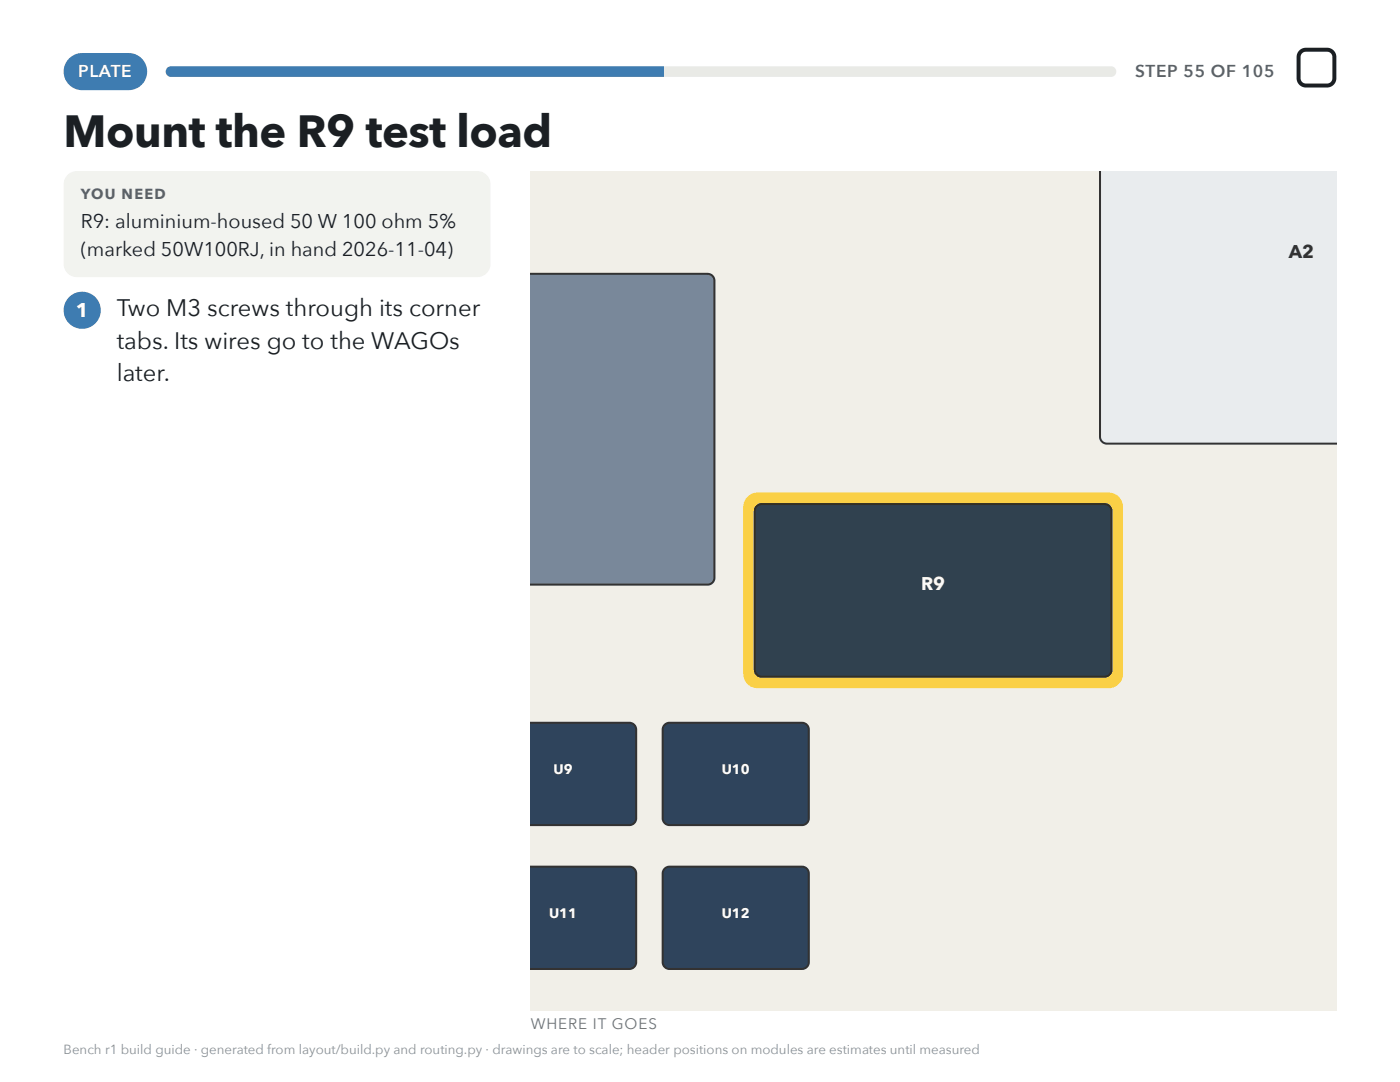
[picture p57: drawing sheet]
<svg xmlns="http://www.w3.org/2000/svg" width="279mm" height="216mm" viewBox="0 0 279 216" stroke-linecap="round" stroke-linejoin="round" font-family="sans-serif">
<defs><g id="words">
<text font-size="9" fill="#1b1f23" x="12.7" y="29.4">Mount the R9 test load</text>
<g font-size="4.8" fill="#1b1f23">
<text x="23.3" y="63">Two M3 screws through its corner</text>
<text x="23.3" y="69.6">tabs. Its wires go to the WAGOs</text>
<text x="23.3" y="75.9">later.</text>
</g>
<g font-size="4" fill="#1b1f23">
<text x="16.1" y="45.5">R9: aluminium-housed 50 W 100 ohm 5%</text>
<text x="16.1" y="51.1">(marked 50W100RJ, in hand 2026-11-04)</text>
</g>
<text font-size="4" fill="#fff" x="15.1" y="63.2">1</text>
<text font-size="3.7" fill="#222" x="257.2" y="51.5">A2</text>
<text font-size="3.7" fill="#fff" x="183.8" y="117.8">R9</text>
<text font-size="3.4" fill="#fff" x="15.6" y="15.3">PLATE</text>
<text font-size="3.4" fill="#59626b" x="226.6" y="15.3">STEP 55 OF 105</text>
<text font-size="3" fill="#6b737b" x="105.9" y="205.3">WHERE IT GOES</text>
<text font-size="2.9" fill="#59626b" x="16.1" y="39.7">YOU NEED</text>
<g font-size="2.8" fill="#fff">
<text x="110.5" y="154.4">U9</text>
<text x="144" y="154.4">U10</text>
<text x="109.6" y="183.1">U11</text>
<text x="144" y="183.1">U12</text>
</g>
<text font-size="2.6" fill="#8a9198" x="12.7" y="210.3">Bench r1 build guide · generated from layout/build.py and routing.py · drawings are to scale; header positions on modules are estimates until measured</text>
</g></defs>
<path d="M13.8 11.7l1.2-.8 1.2-.3h9.5a3.7 3.7 0 0 1 3.7 3.7 3.7 3.7 0 0 1-3.7 3.7h-9.3a3.7 3.7 0 0 1-3.4-2.3 3.7 3.7 0 0 1 .8-4z" fill="#3e7cb1"/>
<path d="M33.4 13.5l.7-.3h187.6a1.06 1.06 0 0 1 1.1 1.1 1.06 1.06 0 0 1-1.1 1h-187.6a1.06 1.06 0 0 1-.9-.6 1.06 1.06 0 0 1 .2-1.2z" fill="#e9eae6"/>
<path d="M33.1 13.2h99.5v2.1h-99.5z" fill="#3e7cb1"/>
<path d="M13.5 34.9l.8-.6 1-.2h79.9a2.65 2.65 0 0 1 2.7 2.7v15.9a2.65 2.65 0 0 1-2.7 2.6h-79.9a2.65 2.65 0 0 1-2.6-2.6v-16.1l.2-.8z" fill="#f2f3ef"/>
<path d="M105.8 34.1h161v167.6h-161z" fill="#f1efe8"/>
<path d="M105.8 54.6h35.4a1.38 1.38 0 0 1 1.4 1.4v59.3a1.38 1.38 0 0 1-1.4 1.4h-35.4z" fill="#6f7f94"/>
<path d="M105.8 54.6h35.4a1.38 1.38 0 0 1 1.4 1.4v59.3a1.38 1.38 0 0 1-1.4 1.4h-35.4" fill="none" stroke="#222" stroke-width=".4"/>
<path d="M219.5 34.1h47.2v54.4h-45.8a1.38 1.38 0 0 1-1.4-1.4z" fill="#e9ecef"/>
<path d="M219.5 34.1v53a1.38 1.38 0 0 0 1.4 1.4h45.8" fill="none" stroke="#222" stroke-width=".4"/>
<path d="M149.2 99.1l.9-.6 1.1-.2h70.1a2.87 2.87 0 0 1 2.8 2.9v33.3a2.87 2.87 0 0 1-2.8 2.8h-70.1a2.87 2.87 0 0 1-2.9-2.8v-33.3l.2-1.1z" fill="#ffc400"/>
<path d="M151 101l.5-.3 .5-.1h68.4a1.38 1.38 0 0 1 1.4 1.4v31.7a1.38 1.38 0 0 1-1.4 1.3h-68.4a1.38 1.38 0 0 1-1.4-1.3v-31.7l.1-.6z" fill="#1e3550"/>
<path d="M151 101l.5-.3 .5-.1h68.4a1.38 1.38 0 0 1 1.4 1.4v31.7a1.38 1.38 0 0 1-1.4 1.3h-68.4a1.38 1.38 0 0 1-1.4-1.3v-31.7l.1-.6z" fill="none" stroke="#222" stroke-width=".4"/>
<path d="M105.8 144.2h19.8a1.38 1.38 0 0 1 1.4 1.4v17.7a1.38 1.38 0 0 1-1.4 1.3h-19.8z" fill="#1e3550"/>
<path d="M105.8 144.2h19.8a1.38 1.38 0 0 1 1.4 1.4v17.7a1.38 1.38 0 0 1-1.4 1.3h-19.8" fill="none" stroke="#222" stroke-width=".4"/>
<path d="M132.7 144.6l.4-.3 .5-.1h26.4a1.38 1.38 0 0 1 1.4 1.4v17.7a1.38 1.38 0 0 1-1.4 1.3h-26.4a1.38 1.38 0 0 1-1.4-1.3v-17.7l.2-.5z" fill="#1e3550"/>
<path d="M132.7 144.6l.4-.3 .5-.1h26.4a1.38 1.38 0 0 1 1.4 1.4v17.7a1.38 1.38 0 0 1-1.4 1.3h-26.4a1.38 1.38 0 0 1-1.4-1.3v-17.7l.2-.5z" fill="none" stroke="#222" stroke-width=".4"/>
<path d="M105.8 172.9h19.8a1.38 1.38 0 0 1 1.4 1.4v17.7a1.38 1.38 0 0 1-1.4 1.4h-19.8z" fill="#1e3550"/>
<path d="M105.8 172.9h19.8a1.38 1.38 0 0 1 1.4 1.4v17.7a1.38 1.38 0 0 1-1.4 1.4h-19.8" fill="none" stroke="#222" stroke-width=".4"/>
<path d="M132.7 173.3l.4-.3 .5-.1h26.4a1.38 1.38 0 0 1 1.4 1.4v17.7a1.38 1.38 0 0 1-1.4 1.4h-26.4a1.38 1.38 0 0 1-1.4-1.4v-17.7l.2-.5z" fill="#1e3550"/>
<path d="M132.7 173.3l.4-.3 .5-.1h26.4a1.38 1.38 0 0 1 1.4 1.4v17.7a1.38 1.38 0 0 1-1.4 1.4h-26.4a1.38 1.38 0 0 1-1.4-1.4v-17.7l.2-.5z" fill="none" stroke="#222" stroke-width=".4"/>
<path d="M259.6 10.3l.9-.4h4.3a1.45 1.45 0 0 1 1.5 1.5v4.2a1.46 1.46 0 0 1-1.5 1.5h-4.2a1.46 1.46 0 0 1-1.4-1.5v-4.4z" fill="none" stroke="#1b1f23" stroke-width=".79" stroke-linecap="butt"/>
<circle cx="16.4" cy="61.9" r="3.7" fill="#3e7cb1"/>
<use href="#words"/>
</svg>
